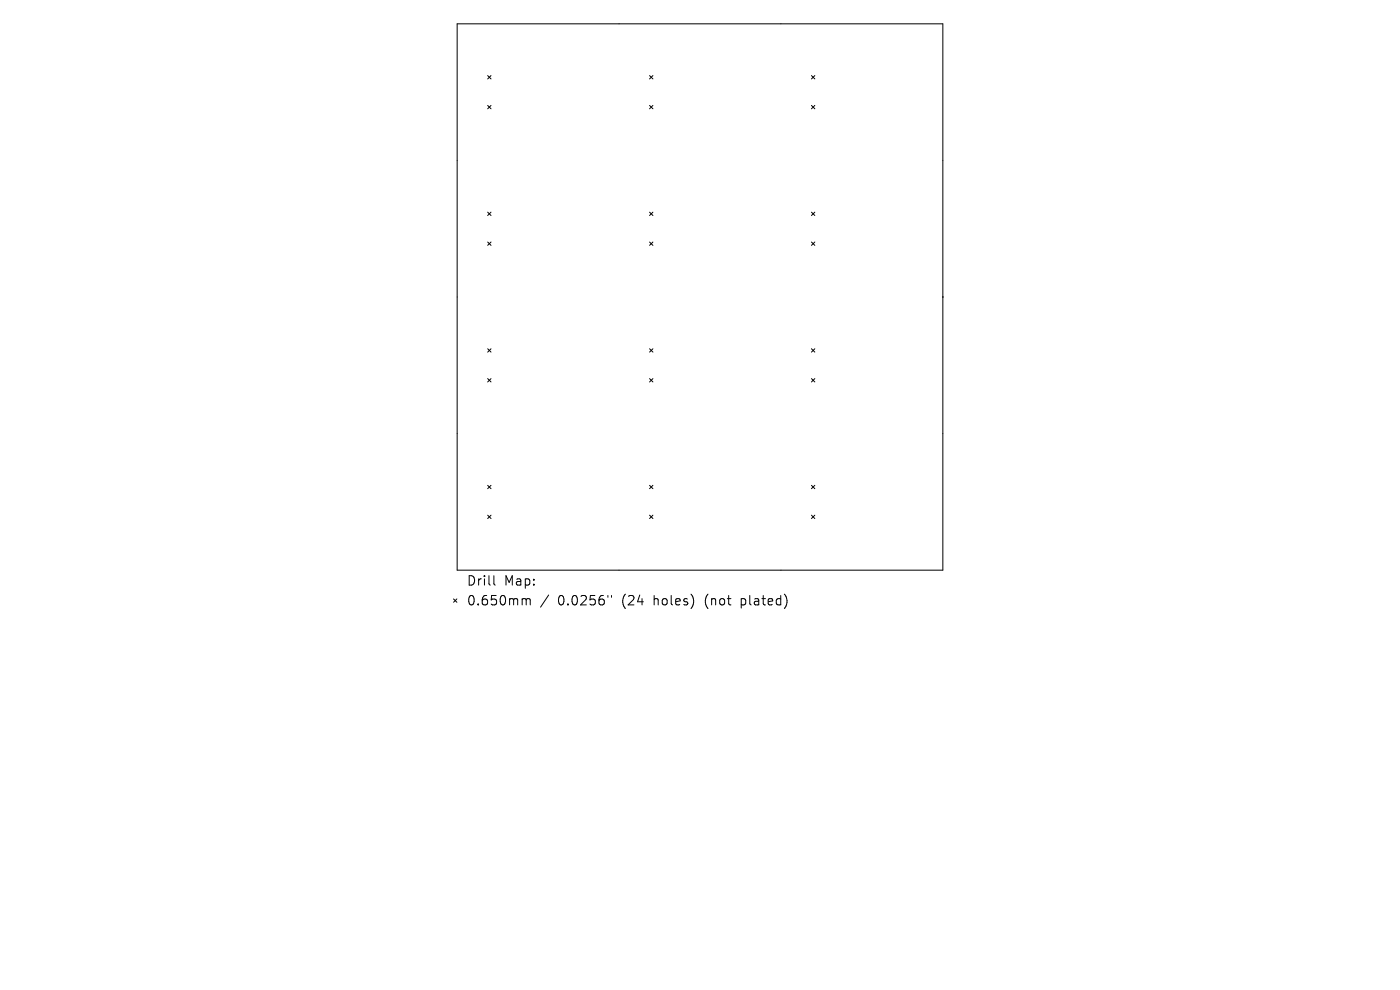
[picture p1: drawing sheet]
<svg xmlns="http://www.w3.org/2000/svg" width="297mm" height="210mm" viewBox="0 0 297 210" stroke-linecap="round" stroke-linejoin="round" font-family="sans-serif">
<defs><g id="words">
<g font-size="2.8">
<text x="98.9" y="124.5">Drill</text>
<text x="106.9" y="124.5">Map:</text>
<text x="98.9" y="128.7">0.650mm</text>
<text x="118.4" y="128.7">0.0256&quot;</text>
<text x="132.1" y="128.7">(24</text>
<text x="139" y="128.7">holes)</text>
<text x="150" y="128.7">(not</text>
<text x="157.8" y="128.7">plated)</text>
</g>
</g></defs>
<g fill="none" stroke="#000" stroke-width=".21">
<path d="M97 5.1h103v115.8h-103zM103.5 16l.7 .7M104.2 16l-.7 .7M137.8 16l.7 .7M138.5 16l-.7 .7M172.1 16l.8 .7M172.9 16l-.8 .7M103.5 22.4l.7 .7M104.2 22.4l-.7 .7M137.8 22.4l.7 .7M138.5 22.4l-.7 .7M172.1 22.4l.8 .7"/>
<path d="M172.9 22.4l-.8 .7M103.5 45l.7 .7M103.5 51.3l.7 .8M104.2 45l-.7 .7M104.2 51.3l-.7 .8M137.8 45l.7 .7M137.8 51.3l.7 .8M138.5 45l-.7 .7M138.5 51.3l-.7 .8M172.1 45l.8 .7M172.1 51.3l.8 .8M172.9 45l-.8 .7"/>
<path d="M172.9 51.3l-.8 .8M103.5 74l.7 .7M104.2 74l-.7 .7M137.8 74l.7 .7M138.5 74l-.7 .7M172.1 74l.8 .7M172.9 74l-.8 .7M103.5 80.3l.7 .7M104.2 80.3l-.7 .7M137.8 80.3l.7 .7M138.5 80.3l-.7 .7M172.1 80.3l.8 .7"/>
<path d="M172.9 80.3l-.8 .7M103.5 103l.7 .7M103.5 109.3l.7 .7M104.2 103l-.7 .7M104.2 109.3l-.7 .7M137.8 103l.7 .7M137.8 109.3l.7 .7M138.5 103l-.7 .7M138.5 109.3l-.7 .7M172.1 103l.8 .7M172.1 109.3l.8 .7M172.9 103l-.8 .7"/>
<path d="M172.9 109.3l-.8 .7M96.2 127l.7 .8M96.9 127l-.7 .8M104.8 122.1v1.7l.3 .3M111.1 127l.4 .1 .1 .2M111.6 127.3l.3-.3 .5 .1 .1 1.2M111.6 127.3v1M116.4 126.2l-1.7 2.6M129 126.3v.4M129.7 126.3v.4"/>
</g>
<circle cx="200" cy="63" r=".05" fill="#000" stroke="#000" stroke-width=".21"/>
<use href="#words"/>
</svg>
